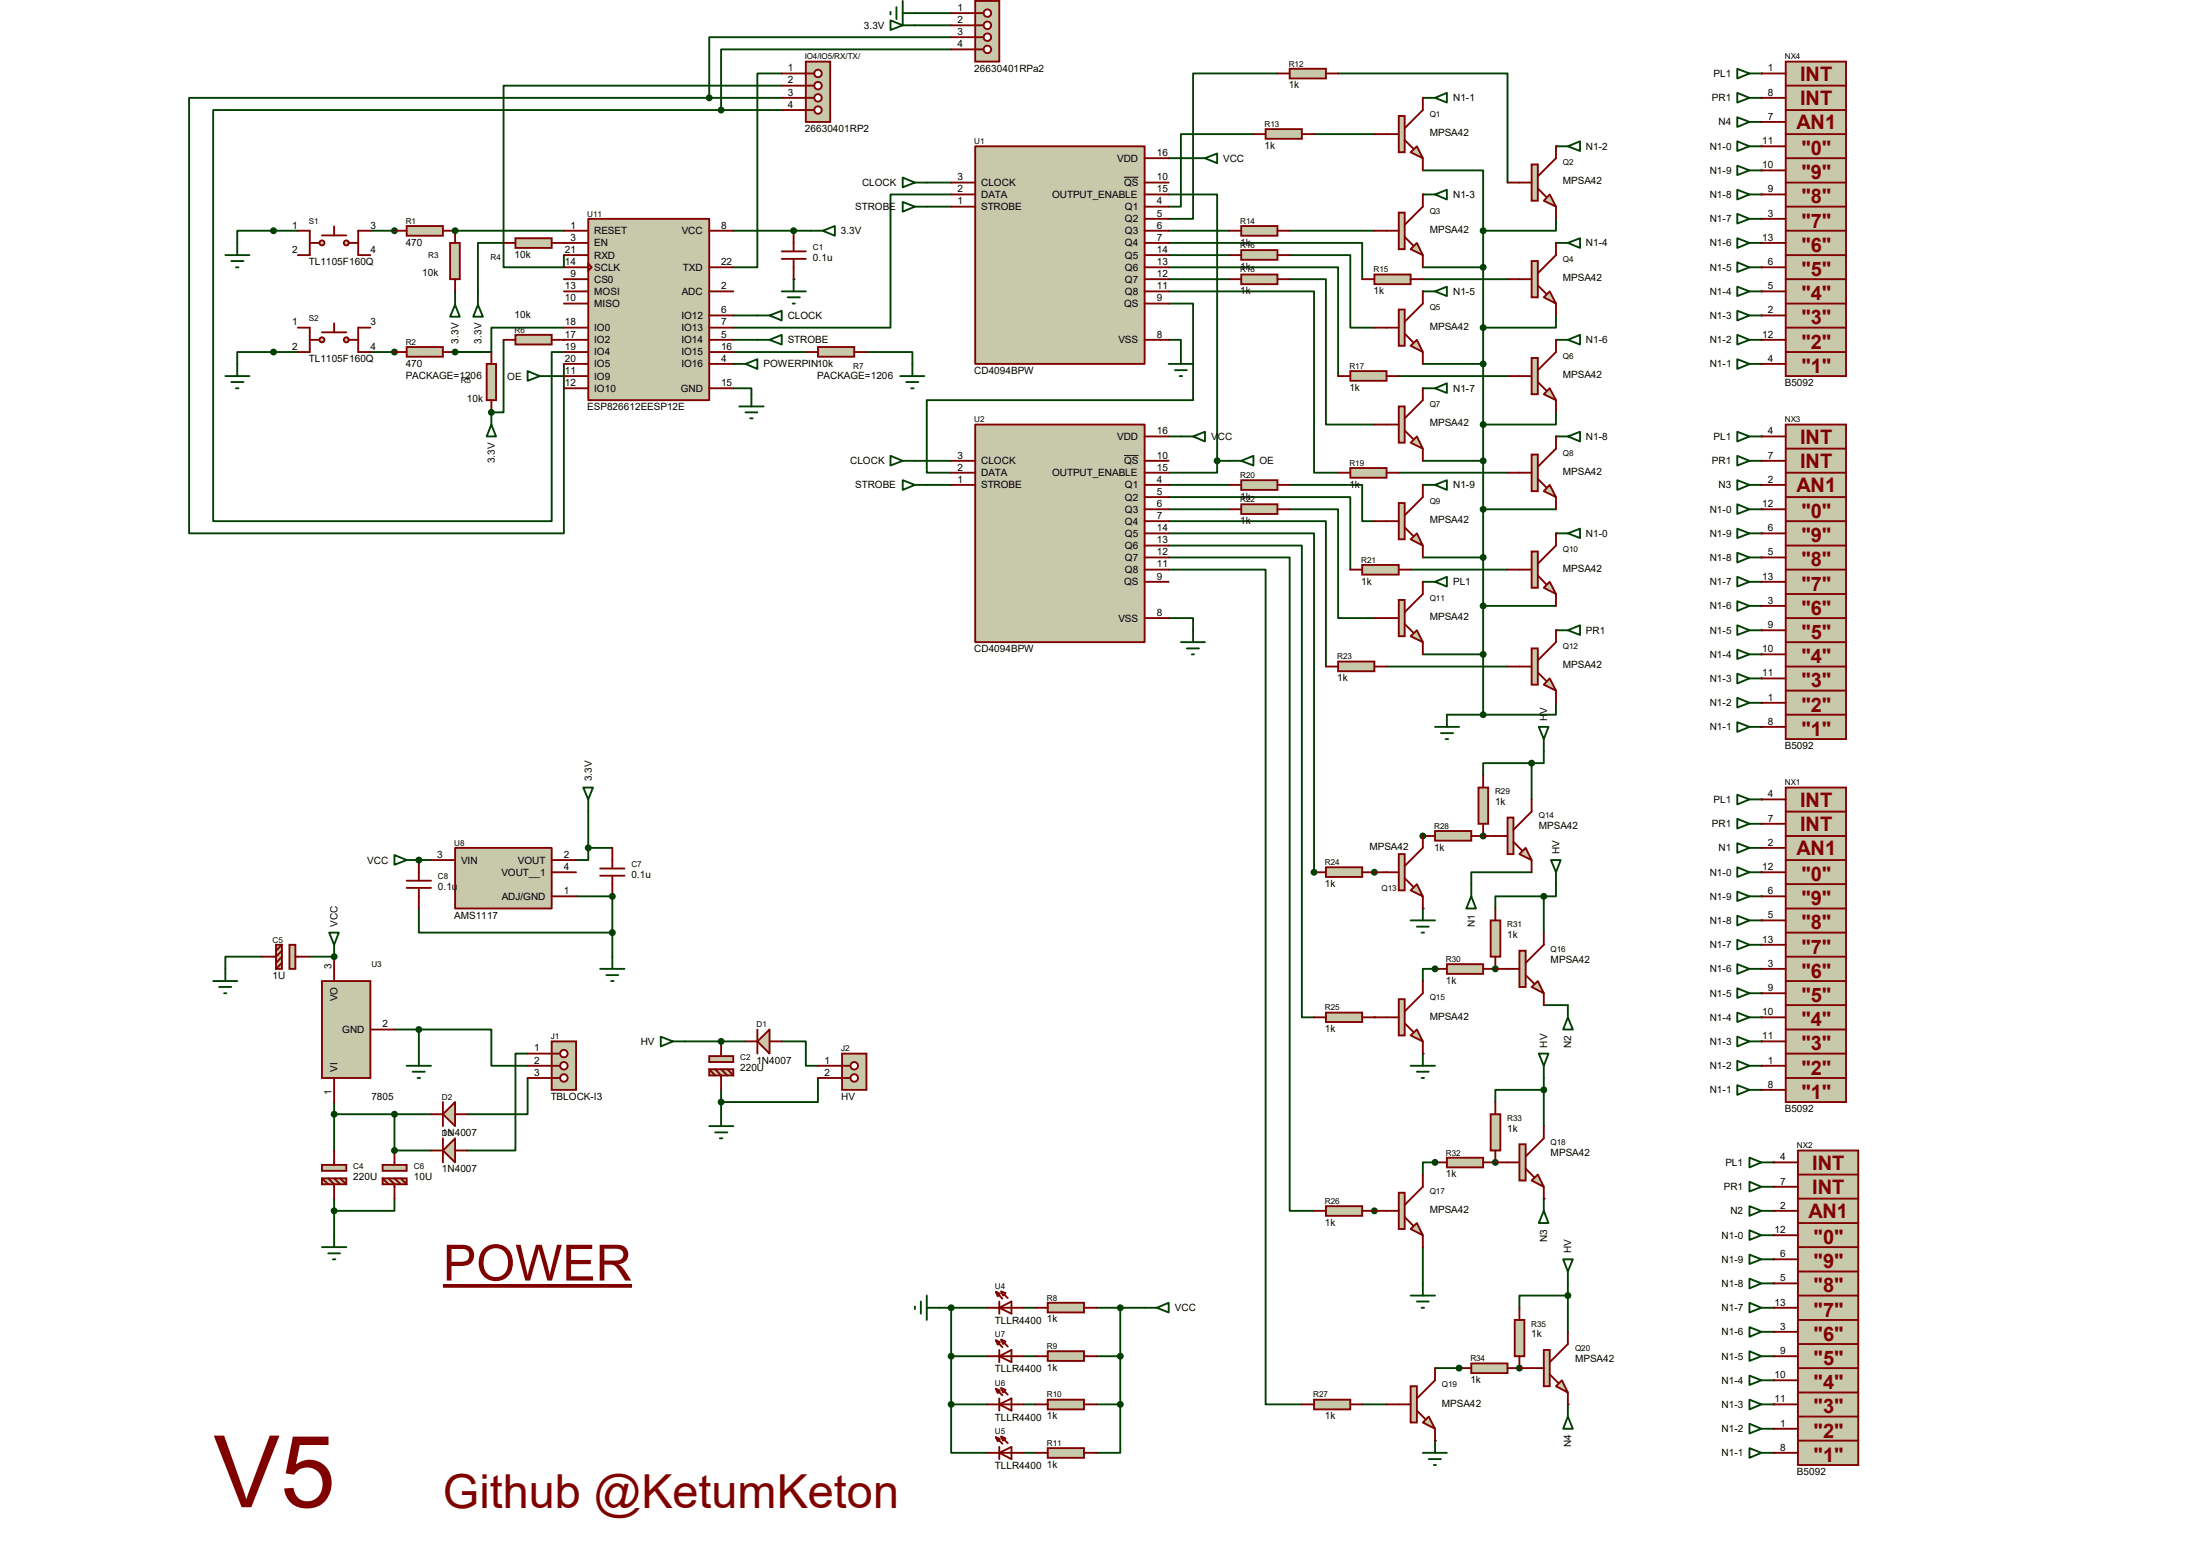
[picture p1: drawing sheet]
<svg xmlns="http://www.w3.org/2000/svg" width="297mm" height="210mm" viewBox="0 0 297 210" stroke-linecap="round" stroke-linejoin="round" font-family="sans-serif">
<defs><g id="words">
<text font-size="6.8" fill="#800000" x="60" y="173.4">POWER</text>
<text font-size="6.3" fill="#800000" x="60" y="204.1">Github @KetumKeton</text>
<g font-size="2.7" fill="#800000">
<text x="243.8" y="11">INT</text>
<text x="243.3" y="17.5">AN1</text>
<text x="243.8" y="14.3">INT</text>
<text x="244" y="21">&quot;0&quot;</text>
<text x="244" y="27.5">&quot;8&quot;</text>
<text x="244" y="24.3">&quot;9&quot;</text>
<text x="244" y="34.1">&quot;6&quot;</text>
<text x="244" y="30.8">&quot;7&quot;</text>
<text x="244" y="40.6">&quot;4&quot;</text>
<text x="244" y="37.3">&quot;5&quot;</text>
<text x="244" y="47.2">&quot;2&quot;</text>
<text x="244" y="43.9">&quot;3&quot;</text>
<text x="244" y="50.5">&quot;1&quot;</text>
<text x="243.8" y="60.1">INT</text>
<text x="243.8" y="63.4">INT</text>
<text x="243.3" y="66.7">AN1</text>
<text x="244" y="70.1">&quot;0&quot;</text>
<text x="244" y="76.7">&quot;8&quot;</text>
<text x="244" y="73.4">&quot;9&quot;</text>
<text x="244" y="83.2">&quot;6&quot;</text>
<text x="244" y="80">&quot;7&quot;</text>
<text x="244" y="89.8">&quot;4&quot;</text>
<text x="244" y="86.5">&quot;5&quot;</text>
<text x="244" y="93">&quot;3&quot;</text>
<text x="244" y="99.6">&quot;1&quot;</text>
<text x="244" y="96.4">&quot;2&quot;</text>
<text x="243.8" y="109.3">INT</text>
<text x="243.8" y="112.6">INT</text>
<text x="243.3" y="115.8">AN1</text>
<text x="244" y="119.3">&quot;0&quot;</text>
<text x="244" y="125.8">&quot;8&quot;</text>
<text x="244" y="122.6">&quot;9&quot;</text>
<text x="244" y="129.1">&quot;7&quot;</text>
<text x="244" y="135.6">&quot;5&quot;</text>
<text x="244" y="132.4">&quot;6&quot;</text>
<text x="244" y="142.2">&quot;3&quot;</text>
<text x="244" y="138.9">&quot;4&quot;</text>
<text x="244" y="148.8">&quot;1&quot;</text>
<text x="244" y="145.5">&quot;2&quot;</text>
<text x="245.4" y="158.4">INT</text>
<text x="245.4" y="161.7">INT</text>
<text x="244.9" y="165">AN1</text>
<text x="245.6" y="171.7">&quot;9&quot;</text>
<text x="245.6" y="168.4">&quot;0&quot;</text>
<text x="245.6" y="178.3">&quot;7&quot;</text>
<text x="245.6" y="175">&quot;8&quot;</text>
<text x="245.6" y="184.8">&quot;5&quot;</text>
<text x="245.6" y="181.5">&quot;6&quot;</text>
<text x="245.6" y="191.3">&quot;3&quot;</text>
<text x="245.6" y="188.1">&quot;4&quot;</text>
<text x="245.6" y="197.9">&quot;1&quot;</text>
<text x="245.6" y="194.6">&quot;2&quot;</text>
</g>
<g font-size="1.4">
<text x="117" y="3.9">3.3V</text>
<text x="129.7" y="1.5">1</text>
<text x="129.7" y="3.1">2</text>
<text x="129.7" y="4.7">3</text>
<text x="106.7" y="9.7">1</text>
<text x="106.7" y="11.3">2</text>
<text x="129.7" y="6.4">4</text>
<text x="132" y="9.7">26630401RPa2</text>
<text x="174.5" y="12">1k</text>
<text x="232.1" y="10.4">PL1</text>
<text x="239.4" y="9.7">1</text>
<text x="106.7" y="13">3</text>
<text x="106.7" y="14.6">4</text>
<text x="109" y="17.9">26630401RP2</text>
<text x="196.8" y="13.7">N1-1</text>
<text x="231.9" y="13.7">PR1</text>
<text x="232.7" y="17">N4</text>
<text x="239.4" y="13">8</text>
<text x="239.4" y="16.2">7</text>
<text x="151.3" y="21.9">VDD</text>
<text x="156.7" y="21.1">16</text>
<text x="165.7" y="21.9">VCC</text>
<text x="171.3" y="20.2">1k</text>
<text x="193.6" y="18.4">MPSA42</text>
<text x="214.8" y="20.3">N1-2</text>
<text x="231.6" y="23.5">N1-9</text>
<text x="231.6" y="20.3">N1-0</text>
<text x="238.7" y="22.8">10</text>
<text x="238.7" y="19.5">11</text>
<text x="115.8" y="28.4">STROBE</text>
<text x="116.8" y="25.2">CLOCK</text>
<text x="129.7" y="24.4">3</text>
<text x="129.7" y="26">2</text>
<text x="129.7" y="27.7">1</text>
<text x="132.9" y="25.2">CLOCK</text>
<text x="132.9" y="26.8">DATA</text>
<text x="132.9" y="28.4">STROBE</text>
<text x="142.5" y="26.8">OUTPUT_ENABLE</text>
<text x="152.2" y="25.2">QS</text>
<text x="152.4" y="28.4">Q1</text>
<text x="156.7" y="24.4">10</text>
<text x="156.7" y="26">15</text>
<text x="156.7" y="27.7">4</text>
<text x="156.7" y="29.3">5</text>
<text x="196.8" y="26.8">N1-3</text>
<text x="211.7" y="25">MPSA42</text>
<text x="231.6" y="26.8">N1-8</text>
<text x="239.4" y="26">9</text>
<text x="239.4" y="29.3">3</text>
<text x="39.6" y="30.9">1</text>
<text x="39.6" y="34.2">2</text>
<text x="41.8" y="35.9">TL1105F160Q</text>
<text x="50.2" y="30.9">3</text>
<text x="50.2" y="34.2">4</text>
<text x="54.9" y="33.3">470</text>
<text x="69.7" y="34.9">10k</text>
<text x="76.5" y="34.2">21</text>
<text x="76.5" y="35.9">14</text>
<text x="77.3" y="32.6">3</text>
<text x="77.3" y="30.9">1</text>
<text x="80.5" y="33.4">EN</text>
<text x="80.5" y="31.7">RESET</text>
<text x="80.5" y="35">RXD</text>
<text x="92.3" y="31.7">VCC</text>
<text x="97.7" y="35.9">22</text>
<text x="97.7" y="30.9">8</text>
<text x="110.1" y="35.3">0.1u</text>
<text x="113.9" y="31.7">3.3V</text>
<text x="152.4" y="30.1">Q2</text>
<text x="152.4" y="31.7">Q3</text>
<text x="152.4" y="33.4">Q4</text>
<text x="152.4" y="35">Q5</text>
<text x="156.7" y="30.9">6</text>
<text x="156.7" y="32.6">7</text>
<text x="156.7" y="34.2">14</text>
<text x="156.7" y="35.9">13</text>
<text x="168" y="33.3">1k</text>
<text x="193.6" y="31.5">MPSA42</text>
<text x="214.8" y="33.4">N1-4</text>
<text x="231.6" y="33.4">N1-6</text>
<text x="231.6" y="30.1">N1-7</text>
<text x="238.7" y="32.6">13</text>
<text x="239.4" y="35.9">6</text>
<text x="57.2" y="37.4">10k</text>
<text x="76.5" y="40.8">10</text>
<text x="76.5" y="39.2">13</text>
<text x="77.3" y="37.5">9</text>
<text x="80.5" y="38.3">CS0</text>
<text x="80.5" y="41.6">MISO</text>
<text x="80.5" y="39.9">MOSI</text>
<text x="80.5" y="36.7">SCLK</text>
<text x="92.3" y="39.9">ADC</text>
<text x="92.5" y="36.7">TXD</text>
<text x="97.7" y="39.2">2</text>
<text x="152.2" y="41.6">QS</text>
<text x="152.4" y="36.7">Q6</text>
<text x="152.4" y="38.3">Q7</text>
<text x="152.4" y="39.9">Q8</text>
<text x="156.7" y="37.5">12</text>
<text x="156.7" y="39.2">11</text>
<text x="156.7" y="40.8">9</text>
<text x="168" y="39.8">1k</text>
<text x="168" y="36.5">1k</text>
<text x="186" y="39.8">1k</text>
<text x="196.8" y="39.9">N1-5</text>
<text x="211.7" y="38.1">MPSA42</text>
<text x="231.6" y="39.9">N1-4</text>
<text x="231.6" y="36.7">N1-5</text>
<text x="239.4" y="39.2">5</text>
<text x="39.6" y="44.1">1</text>
<text x="39.6" y="47.4">2</text>
<text x="50.2" y="44.1">3</text>
<text x="50.2" y="47.4">4</text>
<text x="62.1" y="46.5" transform="rotate(-90 62.1 46.5)">3.3V</text>
<text x="65.2" y="46.5" transform="rotate(-90 65.2 46.5)">3.3V</text>
<text x="69.7" y="43.1">10k</text>
<text x="76.5" y="44.1">18</text>
<text x="76.5" y="45.7">17</text>
<text x="76.5" y="47.4">19</text>
<text x="80.5" y="44.8">IO0</text>
<text x="80.5" y="46.5">IO2</text>
<text x="92.3" y="43.2">IO12</text>
<text x="92.3" y="44.8">IO13</text>
<text x="92.3" y="46.5">IO14</text>
<text x="97.7" y="42.4">6</text>
<text x="97.7" y="44.1">7</text>
<text x="97.7" y="45.7">5</text>
<text x="97.7" y="47.4">16</text>
<text x="106.7" y="43.2">CLOCK</text>
<text x="106.7" y="46.5">STROBE</text>
<text x="151.5" y="46.5">VSS</text>
<text x="156.7" y="45.7">8</text>
<text x="193.6" y="44.7">MPSA42</text>
<text x="214.8" y="46.5">N1-6</text>
<text x="231.6" y="46.5">N1-2</text>
<text x="231.6" y="43.2">N1-3</text>
<text x="238.7" y="45.7">12</text>
<text x="239.4" y="42.4">2</text>
<text x="41.8" y="49">TL1105F160Q</text>
<text x="54.9" y="49.7">470</text>
<text x="54.9" y="51.3">PACKAGE=1206</text>
<text x="68.7" y="51.4">OE</text>
<text x="76.5" y="52.3">12</text>
<text x="76.5" y="49">20</text>
<text x="76.5" y="50.6">11</text>
<text x="80.5" y="53">IO10</text>
<text x="80.5" y="48.1">IO4</text>
<text x="80.5" y="49.7">IO5</text>
<text x="80.5" y="51.4">IO9</text>
<text x="92.2" y="53">GND</text>
<text x="92.3" y="48.1">IO15</text>
<text x="92.3" y="49.7">IO16</text>
<text x="97.7" y="52.3">15</text>
<text x="97.7" y="49">4</text>
<text x="103.4" y="49.7">POWERPIN10k</text>
<text x="110.7" y="51.3">PACKAGE=1206</text>
<text x="132" y="50.6">CD4094BPW</text>
<text x="182.8" y="52.9">1k</text>
<text x="196.8" y="53">N1-7</text>
<text x="211.7" y="51.2">MPSA42</text>
<text x="231.6" y="49.7">N1-1</text>
<text x="239.4" y="49">4</text>
<text x="241.7" y="52.3">B5092</text>
<text x="63.2" y="54.5">10k</text>
<text x="79.5" y="55.5">ESP826612EESP12E</text>
<text x="151.3" y="59.6">VDD</text>
<text x="156.7" y="58.8">16</text>
<text x="164" y="59.6">VCC</text>
<text x="193.6" y="57.7">MPSA42</text>
<text x="214.8" y="59.6">N1-8</text>
<text x="232.1" y="59.6">PL1</text>
<text x="239.4" y="58.8">4</text>
<text x="67" y="62.7" transform="rotate(-90 67 62.7)">3.3V</text>
<text x="115.1" y="62.9">CLOCK</text>
<text x="129.7" y="62.1">3</text>
<text x="129.7" y="63.7">2</text>
<text x="129.7" y="65.4">1</text>
<text x="132.9" y="62.9">CLOCK</text>
<text x="132.9" y="64.5">DATA</text>
<text x="142.5" y="64.5">OUTPUT_ENABLE</text>
<text x="152.2" y="62.9">QS</text>
<text x="156.7" y="62.1">10</text>
<text x="156.7" y="63.7">15</text>
<text x="156.7" y="65.4">4</text>
<text x="170.6" y="62.9">OE</text>
<text x="211.7" y="64.3">MPSA42</text>
<text x="231.9" y="62.9">PR1</text>
<text x="239.4" y="62.1">7</text>
<text x="239.4" y="65.4">2</text>
<text x="115.8" y="66.1">STROBE</text>
<text x="132.9" y="66.1">STROBE</text>
<text x="152.4" y="66.1">Q1</text>
<text x="152.4" y="67.8">Q2</text>
<text x="152.4" y="69.4">Q3</text>
<text x="152.4" y="71">Q4</text>
<text x="156.7" y="67">5</text>
<text x="156.7" y="68.7">6</text>
<text x="156.7" y="70.3">7</text>
<text x="156.7" y="71.9">14</text>
<text x="168" y="67.7">1k</text>
<text x="168" y="71">1k</text>
<text x="182.8" y="66">1k</text>
<text x="193.6" y="70.9">MPSA42</text>
<text x="196.8" y="66.1">N1-9</text>
<text x="231.6" y="69.4">N1-0</text>
<text x="232.7" y="66.1">N3</text>
<text x="238.7" y="68.7">12</text>
<text x="239.4" y="71.9">6</text>
<text x="152.4" y="72.7">Q5</text>
<text x="152.4" y="74.3">Q6</text>
<text x="152.4" y="75.9">Q7</text>
<text x="152.4" y="77.6">Q8</text>
<text x="156.7" y="73.6">13</text>
<text x="156.7" y="75.2">12</text>
<text x="156.7" y="76.8">11</text>
<text x="211.7" y="77.4">MPSA42</text>
<text x="214.8" y="72.7">N1-0</text>
<text x="231.6" y="75.9">N1-8</text>
<text x="231.6" y="72.7">N1-9</text>
<text x="239.4" y="75.2">5</text>
<text x="152.2" y="79.2">QS</text>
<text x="156.7" y="78.5">9</text>
<text x="156.7" y="83.4">8</text>
<text x="184.4" y="79.2">1k</text>
<text x="193.6" y="83.9">MPSA42</text>
<text x="196.8" y="79.2">PL1</text>
<text x="231.6" y="82.5">N1-6</text>
<text x="231.6" y="79.2">N1-7</text>
<text x="238.7" y="78.5">13</text>
<text x="239.4" y="81.7">3</text>
<text x="132" y="88.3">CD4094BPW</text>
<text x="151.5" y="84.2">VSS</text>
<text x="214.8" y="85.8">PR1</text>
<text x="231.6" y="89.1">N1-4</text>
<text x="231.6" y="85.8">N1-5</text>
<text x="238.7" y="88.3">10</text>
<text x="239.4" y="85">9</text>
<text x="181.1" y="92.2">1k</text>
<text x="211.7" y="90.5">MPSA42</text>
<text x="231.6" y="95.6">N1-2</text>
<text x="231.6" y="92.3">N1-3</text>
<text x="238.7" y="91.6">11</text>
<text x="239.4" y="94.9">1</text>
<text x="209.5" y="97.6" transform="rotate(-90 209.5 97.6)">HV</text>
<text x="231.6" y="98.9">N1-1</text>
<text x="239.4" y="98.1">8</text>
<text x="241.7" y="101.4">B5092</text>
<text x="80.1" y="105.8" transform="rotate(-90 80.1 105.8)">3.3V</text>
<text x="239.4" y="107.9">4</text>
<text x="202.5" y="109.1">1k</text>
<text x="208.4" y="112.3">MPSA42</text>
<text x="231.9" y="112">PR1</text>
<text x="232.1" y="108.7">PL1</text>
<text x="239.4" y="111.3">7</text>
<text x="49.7" y="116.9">VCC</text>
<text x="59.2" y="116.2">3</text>
<text x="62.4" y="116.9">VIN</text>
<text x="67.9" y="118.6">VOUT__1</text>
<text x="70.1" y="116.9">VOUT</text>
<text x="76.4" y="116.2">2</text>
<text x="76.4" y="117.8">4</text>
<text x="85.5" y="118.9">0.1u</text>
<text x="185.5" y="115.1">MPSA42</text>
<text x="194.2" y="115.2">1k</text>
<text x="211.2" y="115.7" transform="rotate(-90 211.2 115.7)">HV</text>
<text x="231.6" y="118.6">N1-0</text>
<text x="232.7" y="115.3">N1</text>
<text x="238.7" y="117.8">12</text>
<text x="239.4" y="114.5">2</text>
<text x="45.7" y="125.5" transform="rotate(-90 45.7 125.5)">VCC</text>
<text x="59.3" y="120.5">0.1u</text>
<text x="61.5" y="124.4">AMS1117</text>
<text x="67.9" y="121.8">ADJ/GND</text>
<text x="76.4" y="121.1">1</text>
<text x="179.5" y="120.1">1k</text>
<text x="199.7" y="125.6" transform="rotate(-90 199.7 125.6)">N1</text>
<text x="231.6" y="125.1">N1-8</text>
<text x="231.6" y="121.8">N1-9</text>
<text x="239.4" y="121.1">6</text>
<text x="239.4" y="124.3">5</text>
<text x="44.9" y="131.2" transform="rotate(-90 44.9 131.2)">3</text>
<text x="204.1" y="127">1k</text>
<text x="210" y="130.3">MPSA42</text>
<text x="231.6" y="131.7">N1-6</text>
<text x="231.6" y="128.4">N1-7</text>
<text x="238.7" y="127.6">13</text>
<text x="239.4" y="130.9">3</text>
<text x="36.9" y="132.5">1U</text>
<text x="45.7" y="135.6" transform="rotate(-90 45.7 135.6)">VO</text>
<text x="195.8" y="133.2">1k</text>
<text x="231.6" y="135">N1-5</text>
<text x="238.7" y="137.5">10</text>
<text x="239.4" y="134.2">9</text>
<text x="46.4" y="139.9">GND</text>
<text x="51.8" y="139.1">2</text>
<text x="72.3" y="142.4">1</text>
<text x="86.8" y="141.5">HV</text>
<text x="179.5" y="139.8">1k</text>
<text x="193.6" y="138">MPSA42</text>
<text x="209.5" y="141.9" transform="rotate(-90 209.5 141.9)">HV</text>
<text x="212.8" y="141.9" transform="rotate(-90 212.8 141.9)">N2</text>
<text x="231.6" y="141.5">N1-3</text>
<text x="231.6" y="138.2">N1-4</text>
<text x="238.7" y="140.7">11</text>
<text x="44.9" y="148.3" transform="rotate(-90 44.9 148.3)">1</text>
<text x="45.7" y="145.1" transform="rotate(-90 45.7 145.1)">VI</text>
<text x="50.3" y="148.9">7805</text>
<text x="72.3" y="144">2</text>
<text x="72.3" y="145.7">3</text>
<text x="74.6" y="148.9">TBLOCK-I3</text>
<text x="100.2" y="145.1">220U</text>
<text x="102.4" y="144">1N4007</text>
<text x="111.7" y="144">1</text>
<text x="111.7" y="145.7">2</text>
<text x="113.9" y="148.9">HV</text>
<text x="231.6" y="148">N1-1</text>
<text x="231.6" y="144.8">N1-2</text>
<text x="239.4" y="144">1</text>
<text x="239.4" y="147.3">8</text>
<text x="59.9" y="153.8">1N4007</text>
<text x="204.1" y="153.2">1k</text>
<text x="241.7" y="150.6">B5092</text>
<text x="47.8" y="159.8">220U</text>
<text x="56" y="159.8">10U</text>
<text x="59.9" y="158.7">1N4007</text>
<text x="195.8" y="159.4">1k</text>
<text x="210" y="156.5">MPSA42</text>
<text x="233.5" y="161.2">PR1</text>
<text x="233.7" y="157.9">PL1</text>
<text x="241.1" y="157.1">4</text>
<text x="241.1" y="160.4">7</text>
<text x="179.5" y="166">1k</text>
<text x="193.6" y="164.3">MPSA42</text>
<text x="233.2" y="167.7">N1-0</text>
<text x="234.4" y="164.4">N2</text>
<text x="240.3" y="167">12</text>
<text x="241.1" y="163.7">2</text>
<text x="209.5" y="168.1" transform="rotate(-90 209.5 168.1)">N3</text>
<text x="212.8" y="169.7" transform="rotate(-90 212.8 169.7)">HV</text>
<text x="233.2" y="171">N1-9</text>
<text x="241.1" y="170.2">6</text>
<text x="241.1" y="173.5">5</text>
<text x="134.7" y="179.2">TLLR4400</text>
<text x="141.8" y="179.1">1k</text>
<text x="159.1" y="177.5">VCC</text>
<text x="233.2" y="177.5">N1-7</text>
<text x="233.2" y="174.2">N1-8</text>
<text x="240.3" y="176.8">13</text>
<text x="134.7" y="185.8">TLLR4400</text>
<text x="141.8" y="185.6">1k</text>
<text x="207.4" y="181.1">1k</text>
<text x="213.3" y="184.4">MPSA42</text>
<text x="233.2" y="184.1">N1-5</text>
<text x="233.2" y="180.8">N1-6</text>
<text x="241.1" y="180">3</text>
<text x="241.1" y="183.3">9</text>
<text x="195.3" y="190.5">MPSA42</text>
<text x="199.1" y="187.3">1k</text>
<text x="233.2" y="190.6">N1-3</text>
<text x="233.2" y="187.4">N1-4</text>
<text x="240.3" y="186.6">10</text>
<text x="240.3" y="189.9">11</text>
<text x="134.7" y="192.4">TLLR4400</text>
<text x="141.8" y="192.2">1k</text>
<text x="179.5" y="192.2">1k</text>
<text x="212.8" y="196" transform="rotate(-90 212.8 196)">N4</text>
<text x="233.2" y="197.2">N1-1</text>
<text x="233.2" y="193.9">N1-2</text>
<text x="241.1" y="193.2">1</text>
<text x="241.1" y="196.4">8</text>
<text x="134.7" y="198.9">TLLR4400</text>
<text x="141.8" y="198.8">1k</text>
<text x="243.4" y="199.7">B5092</text>
</g>
<g font-size="1.1">
<text x="109" y="8">IO4/IO5/RX/TX/</text>
<text x="174.5" y="9">R12</text>
<text x="241.7" y="8">NX4</text>
<text x="171.3" y="17.2">R13</text>
<text x="193.6" y="15.8">Q1</text>
<text x="132" y="19.5">U1</text>
<text x="211.7" y="22.4">Q2</text>
<text x="79.5" y="29.3">U11</text>
<text x="193.6" y="28.9">Q3</text>
<text x="41.8" y="30.4">S1</text>
<text x="54.9" y="30.3">R1</text>
<text x="58" y="35">R3</text>
<text x="66.4" y="35.2">R4</text>
<text x="110.1" y="33.8">C1</text>
<text x="168" y="33.6">R16</text>
<text x="168" y="30.3">R14</text>
<text x="211.7" y="35.5">Q4</text>
<text x="168" y="36.9">R18</text>
<text x="186" y="36.9">R15</text>
<text x="41.8" y="43.4">S2</text>
<text x="54.9" y="46.7">R2</text>
<text x="69.7" y="45">R6</text>
<text x="193.6" y="42">Q5</text>
<text x="62.4" y="51.9">R5</text>
<text x="115.6" y="50">R7</text>
<text x="182.8" y="50">R17</text>
<text x="211.7" y="48.6">Q6</text>
<text x="132" y="57.2">U2</text>
<text x="193.6" y="55.1">Q7</text>
<text x="241.7" y="57.2">NX3</text>
<text x="168" y="64.7">R20</text>
<text x="182.8" y="63.1">R19</text>
<text x="211.7" y="61.7">Q8</text>
<text x="168" y="68">R22</text>
<text x="193.6" y="68.2">Q9</text>
<text x="184.4" y="76.2">R21</text>
<text x="211.7" y="74.8">Q10</text>
<text x="193.6" y="81.3">Q11</text>
<text x="181.1" y="89.3">R23</text>
<text x="211.7" y="87.9">Q12</text>
<text x="202.5" y="107.6">R29</text>
<text x="241.7" y="106.3">NX1</text>
<text x="194.2" y="112.2">R28</text>
<text x="208.4" y="110.8">Q14</text>
<text x="59.3" y="119">C8</text>
<text x="61.5" y="114.5">U8</text>
<text x="85.5" y="117.4">C7</text>
<text x="179.5" y="117.1">R24</text>
<text x="187.1" y="120.6">Q13</text>
<text x="204.1" y="125.6">R31</text>
<text x="36.9" y="127.6">C5</text>
<text x="50.3" y="130.9">U3</text>
<text x="195.8" y="130.3">R30</text>
<text x="210" y="128.9">Q16</text>
<text x="179.5" y="136.8">R25</text>
<text x="193.6" y="135.4">Q15</text>
<text x="74.6" y="140.7">J1</text>
<text x="100.2" y="143.6">C2</text>
<text x="102.4" y="139.1">D1</text>
<text x="113.9" y="142.4">J2</text>
<text x="59.9" y="148.9">D2</text>
<text x="59.9" y="153.8">D3</text>
<text x="204.1" y="151.8">R33</text>
<text x="210" y="155.1">Q18</text>
<text x="243.4" y="155.5">NX2</text>
<text x="47.8" y="158.3">C4</text>
<text x="56" y="158.3">C6</text>
<text x="193.6" y="161.6">Q17</text>
<text x="195.8" y="156.5">R32</text>
<text x="179.5" y="163">R26</text>
<text x="134.7" y="174.5">U4</text>
<text x="141.8" y="176.1">R8</text>
<text x="207.4" y="179.6">R35</text>
<text x="134.7" y="181.1">U7</text>
<text x="141.8" y="182.7">R9</text>
<text x="199.1" y="184.3">R34</text>
<text x="213.3" y="182.9">Q20</text>
<text x="134.7" y="187.7">U6</text>
<text x="141.8" y="189.2">R10</text>
<text x="177.8" y="189.2">R27</text>
<text x="195.3" y="187.8">Q19</text>
<text x="134.7" y="194.2">U5</text>
<text x="141.8" y="195.8">R11</text>
</g>
</g></defs>
<g fill="none" stroke="#004000" stroke-width=".25">
<path d="M96.1 13.3h-70.5v58.9h50.8v-22.9M96.1 13.3h9.8M97.7 14.9h-68.8v55.7h45.8v-22.9h1.7M97.7 14.9h8.2M105.9 9.9h-3.3v26.3h-3.3M105.9 11.6h-37.7v24.6h8.2v-1.7M123.9 3.4h4.9M123.9 1.8h4.9M128.8 6.7h-31.1v8.2M128.8 5h-32.7v8.3M169.8 18.2h-9.9v9.8h-1.6M173 9.9h-11.4v19.7h-3.3"/>
<path d="M178 18.2h8.1M181.2 9.9h23v14.8M192.7 13.3h.1M210.7 19.8h.1M238.5 19.8h.1M238.5 9.9h.1M238.5 13.3h.1M238.5 16.5h.1M40.3 31.2h-8.2v1.7M50.2 31.2h3.2M53.4 31.2h.1M61.6 31.2h.1"/>
<path d="M61.6 31.2h14.8M61.6 39.5v.1M68.2 32.9h-3.5v6.7M76.4 32.9h.1M99.3 31.2h10.5M107.5 37.8h.1M107.5 31.2h.1M125.5 24.7h3.3M125.5 28h3.3M128.8 26.3h-8.2v18.1h-21.3M158.3 39.5h19.7v24.5h3.2M158.3 36.2h22.9v14.7"/>
<path d="M158.3 32.9h26.2v4.9M158.3 26.3h6.5v36.1M158.3 31.2h8.2M158.3 21.4h3.3M158.3 37.8h8.2M158.3 34.5h8.2M174.7 34.5h8.2v9.9h3.2M174.7 37.8h4.9v19.7h6.5M174.7 31.2h11.4M192.7 23.1h8.2v8.1M192.7 26.3h.1M192.7 39.5h.1"/>
<path d="M192.7 37.8h11.5M192.7 36.2h8.2M200.9 31.2v65.6M210.7 29.6v1.6h-9.8M210.7 32.9h.1M238.5 23.1h.1M238.5 26.3h.1M238.5 29.6h.1M238.5 32.9h.1M238.5 36.2h.1M238.5 39.5h.1M40.3 47.7h-8.2v1.6"/>
<path d="M50.2 47.7h3.2M53.4 47.7h.1M61.6 47.7h.1M61.6 47.7h4.9M66.5 55.8h.1M68.2 46v9.8h-1.7M74.7 50.9h1.7M76.4 44.4h-9.9v3.3h-4.9M76.4 46h.1M99.3 52.6h2.5v.8M99.3 49.3h.1M99.3 47.7h9.8"/>
<path d="M99.3 42.7h3.3M99.3 46h3.3M117.3 47.7h6.3v1.6M158.3 41.1h3.3v13.1h-36.1v9.8h3.3M158.3 46h1.6v1.7M158.3 59.1h1.6M189.4 50.9h14.8M192.7 52.6h.1M192.7 49.3h8.2M210.7 42.7v1.7h-9.8M210.7 46h.1M210.7 55.8v1.7h-9.8"/>
<path d="M210.7 59.1h.1M238.5 59.1h.1M238.5 42.7h.1M238.5 46h.1M238.5 49.3h.1M123.9 62.4h4.9M125.5 65.7h3.3M158.3 77.1h13.1v113.1h4.9M158.3 75.5h16.4v88.5h3.3M158.3 73.9h18v63.9h1.7M158.3 72.2h19.7v45.9M158.3 70.6h21.3v19.7"/>
<path d="M158.3 67.3h24.6v9.8M158.3 65.7h8.2M158.3 69h8.2M164.8 62.4v1.6h-6.5M164.8 62.4h1.7M174.7 65.7h9.8v4.9h1.6M174.7 69h6.5v14.7h4.9M189.4 64h14.8M191.1 77.1h13.1M192.7 65.7h.1M192.7 78.8h.1M192.7 62.4h8.2"/>
<path d="M192.7 75.5h8.2M200.9 69h9.8M210.7 72.2h.1M238.5 72.2h.1M238.5 75.5h.1M238.5 78.8h.1M238.5 69h.1M238.5 62.4h.1M238.5 65.7h.1M158.3 83.7h3.3v1.6M187.8 90.3h16.4M192.7 88.6h8.2"/>
<path d="M196 96.8h4.9M200.9 82h9.8M210.7 85.3h.1M210.7 95.2v1.6h-9.8M238.5 82h.1M238.5 85.3h.1M238.5 88.6h.1M238.5 91.9h.1M238.5 95.2h.1M238.5 98.4h.1M56.7 116.5h.1M56.7 116.5h1.7"/>
<path d="M79.7 114.8v1.7h-1.7M79.7 109.9v4.9M79.7 114.8h3.2M178 118.1h.1M186.1 118.1h.1M192.7 113.2h.1M200.9 113.2h.1M207.4 118.1h-8.1v1.6M207.4 103.3h-6.5v1.7M207.4 103.3v4.9M209.1 101.7v1.6h-1.7M210.7 119.7v1.7h-1.6"/>
<path d="M238.5 118.1h.1M238.5 108.2h.1M238.5 111.5h.1M238.5 114.8h.1M35.4 129.5h-4.9v1.7M42 129.5h3.3M45.3 129.5h.1M53.4 139.4h3.3M56.7 123v3.3h26.2M56.7 139.4h9.8v4.9h5M56.7 139.4v3.3M78 121.4h4.9"/>
<path d="M82.9 121.4h.1M82.9 121.4v8.1M186.1 137.8h.1M192.7 123h.1M194.4 131.2h.1M194.4 131.2h-1.7v1.6M202.5 131.2h.1M209.1 121.4h-6.6v1.6M209.1 136.1h3.2M209.1 121.4v4.9M238.5 121.4h.1M238.5 124.6h.1"/>
<path d="M238.5 127.9h.1M238.5 131.2h.1M238.5 134.5h.1M238.5 137.8h.1M45.3 149.2v6.6M45.3 150.9h13.1M53.4 155.8h.1M53.4 150.9v4.9M53.4 155.8h5M71.5 146v4.9h-8.2M71.5 142.7h-1.7v13.1h-6.5M92.8 141h8.2"/>
<path d="M97.7 141h.1M97.7 147.6v3.3M105.9 141h3.2v3.3h1.7M110.8 146v3.2h-13.1M192.7 142.7h.1M194.4 157.4h.1M194.4 157.4h-1.7v1.6M202.5 157.4h.1M209.1 147.6h-6.6v1.6M209.1 146v6.5M238.5 141h.1M238.5 144.3h.1"/>
<path d="M238.5 147.6h.1M240.2 157.4h.1M45.3 162.3v5M53.4 162.3v1.7h-8.1M127.2 177.1h6.5M128.8 177.1v13.1M138.6 177.1h1.7M148.5 177.1h6.5M151.7 177.1v13.1M186.1 164h.1M192.7 168.9v4.9M209.1 162.3h.1"/>
<path d="M212.3 175.4h-6.5v1.7M212.3 173.8v6.5M240.2 170.5h.1M240.2 173.8h.1M240.2 177.1h.1M240.2 167.3h.1M240.2 160.7h.1M240.2 164h.1M128.8 190.2v6.5h4.9M128.8 183.6h4.9M128.8 190.2h4.9M138.6 183.6h1.7"/>
<path d="M138.6 190.2h1.7M138.6 196.7h1.7M148.5 183.6h3.2M148.5 190.2h3.2M151.7 190.2v6.5h-3.2M184.5 190.2h3.3M194.4 195.1h.1M194.4 185.3h3.2M197.6 185.3h.1M205.8 185.3h.1M212.3 190.2h.1M240.2 180.3h.1"/>
<path d="M240.2 183.6h.1M240.2 186.9h.1M240.2 190.2h.1M240.2 193.5h.1M240.2 196.7h.1"/>
</g>
<path d="M29 194.4h1.4l3 8.6 3.1-8.6h1.3l-3.8 9.7h-1.3zM39.7 194.5h4.8v1.2h-3.9l-.5 2.6a3 3 0 0 1 3.5-.2 3 3 0 0 1 1.3 3.2 3.3 3.3 0 0 1-2.5 2.9 3.3 3.3 0 0 1-3.5-1.3l-.3-.9-.1-.5h1.3a1.96 1.96 0 0 0 2 1.8 1.96 1.96 0 0 0 1.9-2 2.11 2.11 0 0 0-1.3-2.4 2.11 2.11 0 0 0-2.6 .8l-1.1-.2z" fill="#800000"/>
<path d="M121.9 50.9h3.3M122.7 51.7h1.7M123.4 52.6h.3M123.6 49.3v1.6" fill="none" stroke="#004000" stroke-width=".25"/>
<circle cx="46.9" cy="32.9" r=".34" fill="#c8c8aa" stroke="#800000" stroke-width=".25"/>
<path d="M42 32.9h1.3M47.2 32.9h1.3" fill="none" stroke="#800000" stroke-width=".25"/>
<circle cx="43.6" cy="32.9" r=".34" fill="#c8c8aa" stroke="#800000" stroke-width=".25"/>
<path d="M40.3 31.2h1.7v3.3h-1.7M43.6 31.9h3.3M45.3 30.6v1.3M50.2 31.2h-1.7v3.3h1.7" fill="none" stroke="#800000" stroke-width=".25"/>
<circle cx="46.9" cy="46" r=".34" fill="#c8c8aa" stroke="#800000" stroke-width=".25"/>
<path d="M42 46h1.3M47.2 46h1.3" fill="none" stroke="#800000" stroke-width=".25"/>
<circle cx="43.6" cy="46" r=".34" fill="#c8c8aa" stroke="#800000" stroke-width=".25"/>
<path d="M40.3 44.4h1.7v3.3h-1.7M43.6 45h3.3M45.3 43.8v1.2M50.2 44.4h-1.7v3.3h1.7" fill="none" stroke="#800000" stroke-width=".25"/>
<g fill="#004000" stroke="#004000" stroke-width=".25">
<circle cx="53.4" cy="31.2" r=".34"/>
<circle cx="53.4" cy="47.7" r=".34"/>
</g>
<path d="M55.1 30.6h4.9v1.3h-4.9z" fill="#c8c8aa" stroke="#800000" stroke-width=".25"/>
<path d="M53.4 31.2h1.7M60 31.2h1.6" fill="none" stroke="#800000" stroke-width=".25"/>
<path d="M55.1 47h4.9v1.3h-4.9z" fill="#c8c8aa" stroke="#800000" stroke-width=".25"/>
<path d="M53.4 47.7h1.7M60 47.7h1.6" fill="none" stroke="#800000" stroke-width=".25"/>
<path d="M30.5 34.5h3.3M31.3 35.3h1.7M32 36.2h.3M32.1 32.9v1.6M30.5 50.9h3.3M31.3 51.7h1.7M32 52.6h.3M32.1 49.3v1.6" fill="none" stroke="#004000" stroke-width=".25"/>
<g fill="#004000" stroke="#004000" stroke-width=".25">
<circle cx="37" cy="47.7" r=".34"/>
<circle cx="37" cy="31.2" r=".34"/>
</g>
<path d="M69.8 32.3h4.9v1.3h-4.9z" fill="#c8c8aa" stroke="#800000" stroke-width=".25"/>
<path d="M68.2 32.9h1.6M74.7 32.9h1.7" fill="none" stroke="#800000" stroke-width=".25"/>
<path d="M64.7 39.6v1.7M64.7 41.3l.7 1.6h-1.3z" fill="none" stroke="#004000" stroke-width=".25"/>
<path d="M61 32.9h1.3v4.9h-1.3z" fill="#c8c8aa" stroke="#800000" stroke-width=".25"/>
<path d="M61.6 31.2v1.7M61.6 37.8v1.7" fill="none" stroke="#800000" stroke-width=".25"/>
<circle cx="61.6" cy="31.2" r=".34" fill="#004000" stroke="#004000" stroke-width=".25"/>
<path d="M61.6 39.6v1.7M109.8 31.2h1.6M111.4 31.2l1.7-.6v1.3zM61.6 41.3l.7 1.6h-1.3z" fill="none" stroke="#004000" stroke-width=".25"/>
<path d="M110.8 47h4.9v1.3h-4.9z" fill="#c8c8aa" stroke="#800000" stroke-width=".25"/>
<path d="M109.1 47.7h1.7M115.7 47.7h1.6" fill="none" stroke="#800000" stroke-width=".25"/>
<path d="M66.5 57.5l.7 1.6h-1.3zM66.5 55.8v1.7M100.1 55h3.3M101 55.8h1.6M101.6 56.6h.3M101.8 53.4v1.6" fill="none" stroke="#004000" stroke-width=".25"/>
<path d="M65.9 49.3h1.3v4.9h-1.3z" fill="#c8c8aa" stroke="#800000" stroke-width=".25"/>
<path d="M66.5 47.7v1.6M66.5 54.2v1.6" fill="none" stroke="#800000" stroke-width=".25"/>
<path d="M69.8 45.3h4.9v1.4h-4.9z" fill="#c8c8aa" stroke="#800000" stroke-width=".25"/>
<path d="M68.2 46h1.6M74.7 46h1.7" fill="none" stroke="#800000" stroke-width=".25"/>
<g fill="#004000" stroke="#004000" stroke-width=".25">
<circle cx="66.5" cy="55.8" r=".34"/>
<circle cx="61.6" cy="47.7" r=".34"/>
</g>
<path d="M161.6 21.4h1.6M163.2 21.4l1.6-.6v1.3zM159.9 59.1h1.7M161.6 59.1l1.6-.6v1.3z" fill="none" stroke="#004000" stroke-width=".25"/>
<path d="M132.1 57.5h22.9v29.5h-22.9z" fill="#c8c8aa" stroke="#800000" stroke-width=".25"/>
<g fill="none" stroke="#800000" stroke-width=".25">
<path d="M155 59.1h3.3M128.8 62.4h3.3M128.8 64h3.3M128.8 65.7h3.3M155 62.4h3.3M155 64h3.3M155 65.7h3.3M155 67.3h3.3M155 69h3.3M155 70.6h3.3M155 72.2h3.3M155 73.9h3.3"/>
<path d="M155 75.5h3.3M155 77.1h3.3M155 78.8h3.3M155 83.7h3.3"/>
</g>
<path d="M152.2 61.7h2" fill="none" stroke="#000" stroke-width=".14"/>
<g fill="none" stroke="#004000" stroke-width=".25">
<path d="M122.3 24l1.6 .7-1.6 .7zM122.3 27.3l1.6 .7-1.6 .7zM123.9 24.7h1.6M123.9 28h1.6M99.3 49.3h1.7M101 49.3l1.6-.7v1.4zM102.6 42.7h1.6M102.6 46h1.6M104.2 42.7l1.7-.6v1.3zM104.2 46l1.7-.7v1.4zM120.6 61.7l1.7 .7-1.7 .6zM122.3 65l1.6 .7-1.6 .6z"/>
<path d="M122.3 62.4h1.6M123.9 65.7h1.6"/>
</g>
<path d="M132.1 19.8h22.9v29.5h-22.9z" fill="#c8c8aa" stroke="#800000" stroke-width=".25"/>
<g fill="none" stroke="#800000" stroke-width=".25">
<path d="M128.8 24.7h3.3M128.8 26.3h3.3M128.8 28h3.3M155 24.7h3.3M155 26.3h3.3M155 28h3.3M155 29.6h3.3M155 31.2h3.3M155 32.9h3.3M155 34.5h3.3M155 36.2h3.3M155 37.8h3.3"/>
<path d="M155 39.5h3.3M155 21.4h3.3M155 41.1h3.3M155 46h3.3"/>
</g>
<path d="M152.2 24h2" fill="none" stroke="#000" stroke-width=".14"/>
<path d="M158.3 49.3h3.3M159.1 50.1h1.6M159.8 50.9h.3M159.9 47.7v1.6M159.9 87h3.3M160.7 87.8h1.7M161.4 88.6h.3M161.6 85.3v1.7" fill="none" stroke="#004000" stroke-width=".25"/>
<g fill="#004000" stroke="#004000" stroke-width=".25">
<circle cx="200.9" cy="88.6" r=".34"/>
<circle cx="200.9" cy="75.5" r=".34"/>
<circle cx="200.9" cy="62.4" r=".34"/>
<circle cx="200.9" cy="49.3" r=".34"/>
<circle cx="200.9" cy="36.2" r=".34"/>
<circle cx="200.9" cy="69" r=".34"/>
<circle cx="200.9" cy="57.5" r=".34"/>
<circle cx="200.9" cy="44.4" r=".34"/>
<circle cx="200.9" cy="31.2" r=".34"/>
</g>
<path d="M178 189.5h4.9v1.3h-4.9z" fill="#c8c8aa" stroke="#800000" stroke-width=".25"/>
<path d="M176.3 190.2h1.7M182.9 190.2h1.6" fill="none" stroke="#800000" stroke-width=".25"/>
<path d="M179.6 163.3h4.9v1.3h-4.9z" fill="#c8c8aa" stroke="#800000" stroke-width=".25"/>
<path d="M178 164h1.6M184.5 164h1.6" fill="none" stroke="#800000" stroke-width=".25"/>
<circle cx="186.1" cy="164" r=".34" fill="#004000" stroke="#004000" stroke-width=".25"/>
<path d="M179.6 137.1h4.9v1.3h-4.9z" fill="#c8c8aa" stroke="#800000" stroke-width=".25"/>
<path d="M178 137.8h1.6M184.5 137.8h1.6" fill="none" stroke="#800000" stroke-width=".25"/>
<path d="M179.6 117.4h4.9v1.3h-4.9z" fill="#c8c8aa" stroke="#800000" stroke-width=".25"/>
<path d="M178 118.1h1.6M184.5 118.1h1.6" fill="none" stroke="#800000" stroke-width=".25"/>
<g fill="#004000" stroke="#004000" stroke-width=".25">
<circle cx="186.1" cy="118.1" r=".34"/>
<circle cx="178" cy="118.1" r=".34"/>
</g>
<path d="M181.2 89.6h4.9v1.3h-4.9z" fill="#c8c8aa" stroke="#800000" stroke-width=".25"/>
<path d="M179.6 90.3h1.6M186.1 90.3h1.7" fill="none" stroke="#800000" stroke-width=".25"/>
<path d="M184.5 76.5h4.9v1.3h-4.9z" fill="#c8c8aa" stroke="#800000" stroke-width=".25"/>
<path d="M182.9 77.1h1.6M189.4 77.1h1.7" fill="none" stroke="#800000" stroke-width=".25"/>
<path d="M182.9 63.4h4.9v1.3h-4.9z" fill="#c8c8aa" stroke="#800000" stroke-width=".25"/>
<path d="M181.2 64h1.7M187.8 64h1.6" fill="none" stroke="#800000" stroke-width=".25"/>
<path d="M182.9 50.2h4.9v1.4h-4.9z" fill="#c8c8aa" stroke="#800000" stroke-width=".25"/>
<path d="M181.2 50.9h1.7M187.8 50.9h1.6" fill="none" stroke="#800000" stroke-width=".25"/>
<path d="M186.1 37.2h5v1.3h-5z" fill="#c8c8aa" stroke="#800000" stroke-width=".25"/>
<path d="M184.5 37.8h1.6M191.1 37.8h1.6" fill="none" stroke="#800000" stroke-width=".25"/>
<path d="M168.1 65h4.9v1.3h-4.9z" fill="#c8c8aa" stroke="#800000" stroke-width=".25"/>
<path d="M166.5 65.7h1.6M173 65.7h1.7" fill="none" stroke="#800000" stroke-width=".25"/>
<path d="M168.1 68.3h4.9v1.3h-4.9z" fill="#c8c8aa" stroke="#800000" stroke-width=".25"/>
<path d="M166.5 69h1.6M173 69h1.7" fill="none" stroke="#800000" stroke-width=".25"/>
<path d="M168.1 37.2h4.9v1.3h-4.9z" fill="#c8c8aa" stroke="#800000" stroke-width=".25"/>
<path d="M166.5 37.8h1.6M173 37.8h1.7" fill="none" stroke="#800000" stroke-width=".25"/>
<path d="M168.1 33.9h4.9v1.3h-4.9z" fill="#c8c8aa" stroke="#800000" stroke-width=".25"/>
<path d="M166.5 34.5h1.6M173 34.5h1.7" fill="none" stroke="#800000" stroke-width=".25"/>
<path d="M168.1 30.6h4.9v1.3h-4.9z" fill="#c8c8aa" stroke="#800000" stroke-width=".25"/>
<path d="M166.5 31.2h1.6M173 31.2h1.7" fill="none" stroke="#800000" stroke-width=".25"/>
<path d="M171.4 17.5h4.9v1.3h-4.9z" fill="#c8c8aa" stroke="#800000" stroke-width=".25"/>
<path d="M169.8 18.2h1.6M176.3 18.2h1.7" fill="none" stroke="#800000" stroke-width=".25"/>
<path d="M174.7 9.3h4.9v1.3h-4.9z" fill="#c8c8aa" stroke="#800000" stroke-width=".25"/>
<path d="M173 9.9h1.7M179.6 9.9h1.6" fill="none" stroke="#800000" stroke-width=".25"/>
<circle cx="200.9" cy="82" r=".34" fill="#004000" stroke="#004000" stroke-width=".25"/>
<g fill="none" stroke="#004000" stroke-width=".25">
<path d="M192.7 13.3h1.7M194.4 13.3l1.6-.7v1.3zM210.7 19.8h1.6M212.3 19.8l1.7-.7v1.3zM192.7 26.3h1.7M192.7 39.5h1.7M194.4 26.3l1.6-.6v1.3zM194.4 39.5l1.6-.7v1.3zM210.7 32.9h1.6M212.3 32.9l1.7-.6v1.3zM192.7 52.6h1.7M194.4 52.6l1.6-.7v1.3z"/>
<path d="M210.7 46h1.6M210.7 59.1h1.6M212.3 46l1.7-.7v1.4zM212.3 59.1l1.7-.6v1.3zM192.7 65.7h1.7M194.4 65.7l1.6-.7v1.3zM210.7 72.2h1.6M212.3 72.2l1.7-.6v1.3z"/>
</g>
<g fill="#c8c8aa" stroke="#800000" stroke-width=".25">
<path d="M191.1 20.6l.8-.8 .8 1.6z"/>
<path d="M189.4 15.7h.8v4.9h-.8z"/>
</g>
<path d="M186.1 18.2h3.3M190.2 19l1.2 1.1M192.7 13.3v1.6l-2.5 2.5M192.7 21.4v1.7" fill="none" stroke="#800000" stroke-width=".25"/>
<g fill="#c8c8aa" stroke="#800000" stroke-width=".25">
<path d="M209.9 26.3l.8 1.7-1.6-.8z"/>
<path d="M207.4 22.3h.9v4.9h-.9z"/>
</g>
<path d="M210.7 19.8v1.6l-2.4 2.5M204.2 24.7h3.2M208.3 25.5l1.1 1.2M210.7 28v1.6" fill="none" stroke="#800000" stroke-width=".25"/>
<g fill="#c8c8aa" stroke="#800000" stroke-width=".25">
<path d="M191.1 33.7l.8-.8 .8 1.6z"/>
<path d="M189.4 28.8h.8v4.9h-.8z"/>
</g>
<path d="M186.1 31.2h3.3M190.2 32.1l1.2 1.1M192.7 26.3v1.7l-2.5 2.4M192.7 34.5v1.7" fill="none" stroke="#800000" stroke-width=".25"/>
<g fill="#c8c8aa" stroke="#800000" stroke-width=".25">
<path d="M209.1 40.3l.8-.8 .8 1.6z"/>
<path d="M207.4 35.3h.9v5h-.9z"/>
</g>
<path d="M204.2 37.8h3.2M208.3 38.7l1.1 1.1M210.7 32.9v1.6l-2.4 2.5M210.7 41.1v1.6" fill="none" stroke="#800000" stroke-width=".25"/>
<g fill="#c8c8aa" stroke="#800000" stroke-width=".25">
<path d="M191.1 46.8l.8-.8 .8 1.7z"/>
<path d="M189.4 41.9h.8v4.9h-.8z"/>
</g>
<path d="M192.7 39.5v1.6l-2.5 2.5M186.1 44.4h3.3M190.2 45.2l1.2 1.2M192.7 47.7v1.6" fill="none" stroke="#800000" stroke-width=".25"/>
<g fill="#c8c8aa" stroke="#800000" stroke-width=".25">
<path d="M209.1 53.4l.8-.8 .8 1.6z"/>
<path d="M207.4 48.5h.9v4.9h-.9z"/>
</g>
<path d="M204.2 50.9h3.2M208.3 51.7l1.1 1.2M210.7 46v1.7l-2.4 2.4M210.7 54.2v1.6" fill="none" stroke="#800000" stroke-width=".25"/>
<g fill="#c8c8aa" stroke="#800000" stroke-width=".25">
<path d="M191.1 59.9l.8-.8 .8 1.6z"/>
<path d="M189.4 55h.8v4.9h-.8z"/>
</g>
<path d="M186.1 57.5h3.3M190.2 58.3l1.2 1.1M192.7 52.6v1.6l-2.5 2.4M192.7 60.7v1.7" fill="none" stroke="#800000" stroke-width=".25"/>
<g fill="#c8c8aa" stroke="#800000" stroke-width=".25">
<path d="M209.9 65.7l.8 1.6-1.6-.8z"/>
<path d="M207.4 61.6h.9v4.9h-.9z"/>
</g>
<path d="M210.7 59.1v1.6l-2.4 2.5M204.2 64h3.2M208.3 64.9l1.1 1.1M210.7 67.3v1.7" fill="none" stroke="#800000" stroke-width=".25"/>
<g fill="#c8c8aa" stroke="#800000" stroke-width=".25">
<path d="M191.1 73l.8-.8 .8 1.7z"/>
<path d="M189.4 68.1h.8v4.9h-.8z"/>
</g>
<path d="M186.1 70.6h3.3M190.2 71.4l1.2 1.2M192.7 65.7v1.6l-2.5 2.5M192.7 73.9v1.6" fill="none" stroke="#800000" stroke-width=".25"/>
<g fill="#c8c8aa" stroke="#800000" stroke-width=".25">
<path d="M209.1 79.6l.8-.8 .8 1.6z"/>
<path d="M207.4 74.7h.9v4.9h-.9z"/>
</g>
<path d="M204.2 77.1h3.2M208.3 77.9l1.1 1.2M210.7 72.2v1.7l-2.4 2.4M210.7 80.4v1.6" fill="none" stroke="#800000" stroke-width=".25"/>
<path d="M192.7 78.8h1.7M194.4 78.8l1.6-.7v1.3zM210.7 85.3h1.6M212.3 85.3l1.7-.6v1.3z" fill="none" stroke="#004000" stroke-width=".25"/>
<g fill="#c8c8aa" stroke="#800000" stroke-width=".25">
<path d="M191.1 86.1l.8-.8 .8 1.7z"/>
<path d="M189.4 81.2h.8v4.9h-.8z"/>
</g>
<path d="M192.7 78.8v1.6l-2.5 2.5M186.1 83.7h3.3M190.2 84.5l1.2 1.1M192.7 87v1.6" fill="none" stroke="#800000" stroke-width=".25"/>
<g fill="#c8c8aa" stroke="#800000" stroke-width=".25">
<path d="M209.9 91.9l.8 1.6-1.6-.8z"/>
<path d="M207.4 87.8h.9v4.9h-.9z"/>
</g>
<path d="M204.2 90.3h3.2M208.3 91.1l1.1 1.1M210.7 85.3v1.7l-2.4 2.4M210.7 93.5v1.7" fill="none" stroke="#800000" stroke-width=".25"/>
<path d="M44.6 126.3h1.3l-.6 1.6zM45.3 127.9v1.6" fill="none" stroke="#004000" stroke-width=".25"/>
<path d="M43.6 132.8h6.6v13.2h-6.6z" fill="#c8c8aa" stroke="#800000" stroke-width=".25"/>
<path d="M45.3 129.5v3.3M50.2 139.4h3.2M45.3 146v3.2" fill="none" stroke="#800000" stroke-width=".25"/>
<g fill="none" stroke="#004000" stroke-width=".25">
<path d="M235.3 15.9l1.6 .6-1.6 .7zM235.3 19.1l1.6 .7-1.6 .6zM235.3 12.6l1.6 .7-1.6 .6zM235.3 9.3l1.6 .6-1.6 .7zM236.9 16.5h1.6M236.9 19.8h1.6M236.9 13.3h1.6M236.9 9.9h1.6M235.3 38.8l1.6 .7-1.6 .6zM235.3 35.5l1.6 .7-1.6 .6zM235.3 32.3l1.6 .6-1.6 .7zM235.3 29l1.6 .6-1.6 .7z"/>
<path d="M235.3 25.7l1.6 .6-1.6 .7zM235.3 22.4l1.6 .7-1.6 .6zM236.9 39.5h1.6M236.9 36.2h1.6M236.9 32.9h1.6M236.9 29.6h1.6M236.9 26.3h1.6M236.9 23.1h1.6M235.3 58.5l1.6 .6-1.6 .7zM235.3 48.6l1.6 .7-1.6 .7zM235.3 45.3l1.6 .7-1.6 .7zM235.3 42.1l1.6 .6-1.6 .7z"/>
<path d="M236.9 59.1h1.6M236.9 49.3h1.6M236.9 46h1.6M236.9 42.7h1.6M235.3 65l1.6 .7-1.6 .6zM235.3 78.1l1.6 .7-1.6 .6zM235.3 74.8l1.6 .7-1.6 .7zM235.3 71.6l1.6 .6-1.6 .7zM235.3 68.3l1.6 .7-1.6 .6zM235.3 61.7l1.6 .7-1.6 .6zM236.9 65.7h1.6M236.9 78.8h1.6"/>
<path d="M236.9 75.5h1.6M236.9 72.2h1.6M236.9 69h1.6M236.9 62.4h1.6M194.4 98.4h3.2M195.2 99.3h1.6M196 96.8v1.6M235.3 97.8l1.6 .6-1.6 .7zM235.3 94.5l1.6 .7-1.6 .6zM235.3 91.2l1.6 .7-1.6 .6zM235.3 88l1.6 .6-1.6 .6zM235.3 84.7l1.6 .6-1.6 .7z"/>
<path d="M235.3 81.4l1.6 .6-1.6 .7zM236.9 98.4h1.6M236.9 95.2h1.6M236.9 91.9h1.6M236.9 88.6h1.6M236.9 85.3h1.6M236.9 82h1.6M195.8 100.1h.3M235.3 117.4l1.6 .7-1.6 .6zM235.3 110.9l1.6 .6-1.6 .7zM235.3 107.6l1.6 .6-1.6 .7zM235.3 114.2l1.6 .6-1.6 .7z"/>
<path d="M236.9 118.1h1.6M236.9 111.5h1.6M236.9 108.2h1.6M236.9 114.8h1.6M235.3 137.1l1.6 .7-1.6 .6zM235.3 133.8l1.6 .7-1.6 .6zM235.3 130.6l1.6 .6-1.6 .7zM235.3 127.3l1.6 .6-1.6 .7zM235.3 124l1.6 .6-1.6 .7zM235.3 120.7l1.6 .7-1.6 .6zM236.9 137.8h1.6M236.9 134.5h1.6"/>
<path d="M236.9 131.2h1.6M236.9 127.9h1.6M236.9 124.6h1.6M236.9 121.4h1.6M55.1 144.3h3.3M55.9 145.1h1.6M56.6 146h.3M56.7 142.7v1.6M235.3 146.9l1.6 .7-1.6 .7zM235.3 143.6l1.6 .7-1.6 .6zM235.3 140.4l1.6 .6-1.6 .7zM236.9 156.8l1.6 .6-1.6 .7z"/>
<path d="M236.9 144.3h1.6M236.9 147.6h1.6M236.9 141h1.6M238.5 157.4h1.7M236.9 163.3l1.6 .7-1.6 .6zM236.9 179.7l1.6 .6-1.6 .7zM236.9 176.4l1.6 .7-1.6 .6zM236.9 173.1l1.6 .7-1.6 .7zM236.9 169.9l1.6 .6-1.6 .7zM236.9 166.6l1.6 .7-1.6 .6zM236.9 160l1.6 .7-1.6 .6zM238.5 164h1.7"/>
<path d="M238.5 177.1h1.7M238.5 173.8h1.7M238.5 170.5h1.7M238.5 167.3h1.7M238.5 160.7h1.7M236.9 196.1l1.6 .6-1.6 .7zM236.9 192.8l1.6 .7-1.6 .6zM236.9 189.5l1.6 .7-1.6 .6zM236.9 186.3l1.6 .6-1.6 .6zM236.9 183l1.6 .6-1.6 .7zM238.5 196.7h1.7M238.5 193.5h1.7"/>
<path d="M238.5 190.2h1.7M238.5 186.9h1.7M238.5 183.6h1.7M238.5 180.3h1.7"/>
</g>
<circle cx="56.7" cy="139.4" r=".34" fill="#004000" stroke="#004000" stroke-width=".25"/>
<path d="M241.9 106.6h8.1v42.6h-8.1z" fill="#c8c8aa" stroke="#800000" stroke-width=".25"/>
<g fill="none" stroke="#800000" stroke-width=".25">
<path d="M238.5 118.1h3.4M238.5 108.2h3.4M238.5 111.5h3.4M238.5 114.8h3.4M241.9 119.7h8.1M241.9 116.5h8.1M241.9 113.2h8.1M241.9 109.9h8.1M238.5 121.4h3.4M238.5 124.6h3.4M238.5 127.9h3.4M238.5 131.2h3.4"/>
<path d="M238.5 134.5h3.4M238.5 137.8h3.4M241.9 123h8.1M241.9 126.3h8.1M241.9 129.5h8.1M241.9 132.8h8.1M241.9 136.1h8.1M241.9 139.4h8.1M238.5 141h3.4M238.5 144.3h3.4M238.5 147.6h3.4M241.9 142.7h8.1"/>
<path d="M241.9 146h8.1"/>
</g>
<path d="M243.5 155.8h8.2v42.6h-8.2z" fill="#c8c8aa" stroke="#800000" stroke-width=".25"/>
<g fill="none" stroke="#800000" stroke-width=".25">
<path d="M240.2 157.4h3.3M243.5 159h8.2M240.2 170.5h3.3M240.2 173.8h3.3M240.2 177.1h3.3M240.2 167.3h3.3M240.2 160.7h3.3M240.2 164h3.3M243.5 172.2h8.2M243.5 175.4h8.2M243.5 178.7h8.2M243.5 168.9h8.2"/>
<path d="M243.5 165.6h8.2M243.5 162.3h8.2M240.2 180.3h3.3M240.2 183.6h3.3M240.2 186.9h3.3M240.2 190.2h3.3M240.2 193.5h3.3M240.2 196.7h3.3M243.5 182h8.2M243.5 185.3h8.2M243.5 188.6h8.2M243.5 191.8h8.2"/>
<path d="M243.5 195.1h8.2"/>
</g>
<path d="M241.9 57.5h8.1v42.6h-8.1z" fill="#c8c8aa" stroke="#800000" stroke-width=".25"/>
<g fill="none" stroke="#800000" stroke-width=".25">
<path d="M238.5 59.1h3.4M238.5 72.2h3.4M238.5 75.5h3.4M238.5 78.8h3.4M238.5 69h3.4M238.5 62.4h3.4M238.5 65.7h3.4M241.9 73.9h8.1M241.9 77.1h8.1M241.9 70.6h8.1M241.9 67.3h8.1M241.9 64h8.1"/>
<path d="M241.9 60.7h8.1M238.5 82h3.4M238.5 85.3h3.4M238.5 88.6h3.4M238.5 91.9h3.4M238.5 95.2h3.4M238.5 98.4h3.4M241.9 80.4h8.1M241.9 83.7h8.1M241.9 87h8.1M241.9 90.3h8.1M241.9 93.5h8.1"/>
<path d="M241.9 96.8h8.1"/>
</g>
<path d="M241.9 8.3h8.1v42.6h-8.1z" fill="#c8c8aa" stroke="#800000" stroke-width=".25"/>
<g fill="none" stroke="#800000" stroke-width=".25">
<path d="M238.5 19.8h3.4M238.5 9.9h3.4M238.5 13.3h3.4M238.5 16.5h3.4M241.9 18.2h8.1M241.9 14.9h8.1M241.9 11.6h8.1M238.5 23.1h3.4M238.5 26.3h3.4M238.5 29.6h3.4M238.5 32.9h3.4M238.5 36.2h3.4"/>
<path d="M238.5 39.5h3.4M241.9 24.7h8.1M241.9 28h8.1M241.9 31.2h8.1M241.9 34.5h8.1M241.9 37.8h8.1M241.9 21.4h8.1M238.5 42.7h3.4M238.5 46h3.4M238.5 49.3h3.4M241.9 41.1h8.1M241.9 44.4h8.1"/>
<path d="M241.9 47.7h8.1"/>
</g>
<path d="M96.1 152.5h3.2M96.9 153.3h1.6M97.5 154.1h.3M97.7 150.9v1.6" fill="none" stroke="#004000" stroke-width=".25"/>
<path d="M114 142.7h3.3v4.9h-3.3z" fill="#c8c8aa" stroke="#800000" stroke-width=".25"/>
<path d="M114 144.3h1.2" fill="none" stroke="#800000" stroke-width=".25"/>
<circle cx="115.7" cy="144.3" r=".51" fill="#fff" stroke="#800000" stroke-width=".25"/>
<path d="M114 146h1.2" fill="none" stroke="#800000" stroke-width=".25"/>
<circle cx="115.7" cy="146" r=".51" fill="#fff" stroke="#800000" stroke-width=".25"/>
<path d="M110.8 144.3h3.2M110.8 146h3.2" fill="none" stroke="#800000" stroke-width=".25"/>
<path d="M71.5 50.2l1.6 .7-1.6 .7zM73.1 50.9h1.6M166.5 62.4h1.6M168.1 62.4l1.7-.7v1.3z" fill="none" stroke="#004000" stroke-width=".25"/>
<path d="M79.7 29.6h16.4v24.6h-16.4z" fill="#c8c8aa" stroke="#800000" stroke-width=".25"/>
<g fill="none" stroke="#800000" stroke-width=".25">
<path d="M76.4 39.5h3.3M76.4 37.8h3.3M76.4 32.9h3.3M76.4 31.2h3.3M76.4 34.5h3.3M76.4 36.2h3.3M79.7 35.7l.4 .5-.4 .5zM96.1 39.5h3.2M96.1 31.2h3.2M96.1 36.2h3.2M76.4 52.6h3.3M76.4 44.4h3.3"/>
<path d="M76.4 46h3.3M76.4 47.7h3.3M76.4 49.3h3.3M76.4 50.9h3.3M76.4 41.1h3.3M96.1 52.6h3.2M96.1 44.4h3.2M96.1 42.7h3.2M96.1 46h3.2M96.1 47.7h3.2M96.1 49.3h3.2M134.9 174.9l.9 1"/>
<path d="M135.3 177.1l1.7-.9v1.7zM135.3 176.2v1.7M135.3 177.1h1.7M135.6 174.9l.9 .9"/>
</g>
<circle cx="164.8" cy="62.4" r=".34" fill="#004000" stroke="#004000" stroke-width=".25"/>
<path d="M123.9 176.9v.3M124.7 176.2v1.7M125.5 177.1h1.7M125.5 175.4v3.3M155 177.1h1.7M156.7 177.1l1.6-.7v1.3z" fill="none" stroke="#004000" stroke-width=".25"/>
<g fill="#c8c8aa" stroke="#800000" stroke-width=".25">
<path d="M135.6 174.9l.6 .2-.4 .3z"/>
<path d="M134.9 174.9l.5 .3-.3 .3z"/>
</g>
<path d="M133.7 177.1h1.6M137 177.1h1.6M134.9 194.6l.9 .9M135.3 196.7l1.7-.8v1.7zM135.3 195.9v1.7M135.3 196.7h1.7M135.6 194.5l.9 .9" fill="none" stroke="#800000" stroke-width=".25"/>
<g fill="#c8c8aa" stroke="#800000" stroke-width=".25">
<path d="M135.6 194.5l.6 .3-.4 .3z"/>
<path d="M134.9 194.6l.5 .3-.3 .3z"/>
</g>
<path d="M133.7 196.7h1.6M134.9 188l.9 .9M135.3 190.2l1.7-.8v1.6zM135.3 189.4v1.6M135.3 190.2h1.7M135.6 188l.9 .8M137 196.7h1.6" fill="none" stroke="#800000" stroke-width=".25"/>
<g fill="#c8c8aa" stroke="#800000" stroke-width=".25">
<path d="M135.6 188l.6 .2-.4 .4z"/>
<path d="M134.9 188l.5 .3-.3 .3z"/>
</g>
<path d="M133.7 190.2h1.6M134.9 181.5l.9 .9M135.3 183.6l1.7-.8v1.6zM135.3 182.8v1.6M135.3 183.6h1.7M135.6 181.4l.9 .9M137 190.2h1.6" fill="none" stroke="#800000" stroke-width=".25"/>
<g fill="#c8c8aa" stroke="#800000" stroke-width=".25">
<path d="M135.6 181.4l.6 .3-.4 .3z"/>
<path d="M134.9 181.5l.5 .2-.3 .4z"/>
</g>
<path d="M133.7 183.6h1.6M137 183.6h1.6" fill="none" stroke="#800000" stroke-width=".25"/>
<g fill="#004000" stroke="#004000" stroke-width=".25">
<circle cx="128.8" cy="183.6" r=".34"/>
<circle cx="128.8" cy="190.2" r=".34"/>
<circle cx="128.8" cy="177.1" r=".34"/>
</g>
<path d="M109.1 8.3h3.3v8.2h-3.3z" fill="#c8c8aa" stroke="#800000" stroke-width=".25"/>
<path d="M109.1 9.9h1.2" fill="none" stroke="#800000" stroke-width=".25"/>
<circle cx="110.8" cy="9.9" r=".51" fill="#fff" stroke="#800000" stroke-width=".25"/>
<path d="M109.1 11.6h1.2" fill="none" stroke="#800000" stroke-width=".25"/>
<circle cx="110.8" cy="11.6" r=".51" fill="#fff" stroke="#800000" stroke-width=".25"/>
<path d="M109.1 13.3h1.2" fill="none" stroke="#800000" stroke-width=".25"/>
<circle cx="110.8" cy="13.3" r=".51" fill="#fff" stroke="#800000" stroke-width=".25"/>
<path d="M109.1 14.9h1.2" fill="none" stroke="#800000" stroke-width=".25"/>
<circle cx="110.8" cy="14.9" r=".51" fill="#fff" stroke="#800000" stroke-width=".25"/>
<path d="M105.9 9.9h3.2M105.9 11.6h3.2M105.9 13.3h3.2M105.9 14.9h3.2" fill="none" stroke="#800000" stroke-width=".25"/>
<g fill="#004000" stroke="#004000" stroke-width=".25">
<circle cx="151.7" cy="177.1" r=".34"/>
<circle cx="151.7" cy="183.6" r=".34"/>
</g>
<path d="M132.1 .1h3.2v8.2h-3.2z" fill="#c8c8aa" stroke="#800000" stroke-width=".25"/>
<path d="M132.1 1.8h1.1" fill="none" stroke="#800000" stroke-width=".25"/>
<circle cx="133.7" cy="1.8" r=".51" fill="#fff" stroke="#800000" stroke-width=".25"/>
<path d="M132.1 3.4h1.1" fill="none" stroke="#800000" stroke-width=".25"/>
<circle cx="133.7" cy="3.4" r=".51" fill="#fff" stroke="#800000" stroke-width=".25"/>
<path d="M132.1 5h1.1" fill="none" stroke="#800000" stroke-width=".25"/>
<circle cx="133.7" cy="5" r=".51" fill="#fff" stroke="#800000" stroke-width=".25"/>
<path d="M132.1 6.7h1.1" fill="none" stroke="#800000" stroke-width=".25"/>
<circle cx="133.7" cy="6.7" r=".51" fill="#fff" stroke="#800000" stroke-width=".25"/>
<path d="M128.8 1.8h3.3M128.8 3.4h3.3M128.8 5h3.3M128.8 6.7h3.3" fill="none" stroke="#800000" stroke-width=".25"/>
<path d="M120.6 2.8l1.7 .6-1.7 .7zM120.6 1.6v.3M121.4 1v1.6M122.3 .1v3.3h1.6M122.3 1.8h1.6" fill="none" stroke="#004000" stroke-width=".25"/>
<g fill="#004000" stroke="#004000" stroke-width=".25">
<circle cx="97.7" cy="14.9" r=".34"/>
<circle cx="96.1" cy="13.3" r=".34"/>
</g>
<path d="M61.6 114.8h13.1v8.2h-13.1z" fill="#c8c8aa" stroke="#800000" stroke-width=".25"/>
<path d="M58.4 116.5h3.2M74.7 116.5h3.3M74.7 118.1h3.3M74.7 121.4h3.3" fill="none" stroke="#800000" stroke-width=".25"/>
<path d="M53.4 115.8l1.7 .7-1.7 .6zM55.1 116.5h1.6M79 106.6h1.3l-.6 1.6zM79.7 108.2v1.7M81.3 131.2h3.3M82.1 132h1.6M82.8 132.8h.3M82.9 129.5v1.7M192.7 196.7h3.3M193.5 197.6h1.7M194.2 198.4h.3M194.4 195.1v1.6" fill="none" stroke="#004000" stroke-width=".25"/>
<g fill="#004000" stroke="#004000" stroke-width=".25">
<circle cx="82.9" cy="126.3" r=".34"/>
<circle cx="79.7" cy="114.8" r=".34"/>
</g>
<path d="M60 174.1h25.6" fill="none" stroke="#800000" stroke-width=".51"/>
<g fill="#c8c8aa" stroke="#800000" stroke-width=".25">
<path d="M192.7 192.6l.8-.8 .9 1.7z"/>
<path d="M191.1 187.7h.8v4.9h-.8z"/>
</g>
<path d="M187.8 190.2h3.3M191.9 191l1.1 1.2M194.4 185.3v1.6l-2.5 2.5M194.4 193.5v1.6" fill="none" stroke="#800000" stroke-width=".25"/>
<path d="M199.3 184.6h4.9v1.3h-4.9z" fill="#c8c8aa" stroke="#800000" stroke-width=".25"/>
<path d="M197.6 185.3h1.7M204.2 185.3h1.6" fill="none" stroke="#800000" stroke-width=".25"/>
<circle cx="197.6" cy="185.3" r=".34" fill="#004000" stroke="#004000" stroke-width=".25"/>
<path d="M205.1 178.7h1.4v4.9h-1.4z" fill="#c8c8aa" stroke="#800000" stroke-width=".25"/>
<path d="M205.8 177.1v1.6M205.8 183.6v1.7" fill="none" stroke="#800000" stroke-width=".25"/>
<circle cx="205.8" cy="185.3" r=".34" fill="#004000" stroke="#004000" stroke-width=".25"/>
<path d="M211.7 170.5h1.3l-.7 1.7zM212.3 172.2v1.6M212.3 191.8l.7 1.7h-1.3zM212.3 190.2v1.6" fill="none" stroke="#004000" stroke-width=".25"/>
<g fill="#c8c8aa" stroke="#800000" stroke-width=".25">
<path d="M210.7 187.7l.8-.8 .8 1.7z"/>
<path d="M209.1 182.8h.8v4.9h-.8z"/>
</g>
<path d="M205.8 185.3h3.3M209.9 186.1l1.1 1.1M212.3 180.3v1.7l-2.4 2.4M212.3 188.6v1.6" fill="none" stroke="#800000" stroke-width=".25"/>
<path d="M191.1 175.4h3.3M191.9 176.2h1.6M192.5 177.1h.4M192.7 173.8v1.6" fill="none" stroke="#004000" stroke-width=".25"/>
<g fill="#c8c8aa" stroke="#800000" stroke-width=".25">
<path d="M191.1 166.4l.8-.8 .8 1.7z"/>
<path d="M189.4 161.5h.8v4.9h-.8z"/>
</g>
<path d="M192.7 159v1.7l-2.5 2.5M186.1 164h3.3M190.2 164.8l1.2 1.1M192.7 167.3v1.6" fill="none" stroke="#800000" stroke-width=".25"/>
<path d="M196 156.8h4.9v1.3h-4.9z" fill="#c8c8aa" stroke="#800000" stroke-width=".25"/>
<path d="M194.4 157.4h1.6M200.9 157.4h1.6" fill="none" stroke="#800000" stroke-width=".25"/>
<circle cx="194.4" cy="157.4" r=".34" fill="#004000" stroke="#004000" stroke-width=".25"/>
<path d="M201.9 150.9h1.3v4.9h-1.3z" fill="#c8c8aa" stroke="#800000" stroke-width=".25"/>
<path d="M202.5 149.2v1.7M202.5 155.8v1.6" fill="none" stroke="#800000" stroke-width=".25"/>
<circle cx="202.5" cy="157.4" r=".34" fill="#004000" stroke="#004000" stroke-width=".25"/>
<path d="M208.4 142.7h1.3l-.6 1.6zM209.1 144.3v1.7M209.1 164l.6 1.6h-1.3zM209.1 162.3v1.7" fill="none" stroke="#004000" stroke-width=".25"/>
<g fill="#c8c8aa" stroke="#800000" stroke-width=".25">
<path d="M207.4 159.9l.9-.9 .8 1.7z"/>
<path d="M205.8 154.9h.8v5h-.8z"/>
</g>
<path d="M202.5 157.4h3.3M206.6 158.2l1.2 1.2M209.1 152.5v1.6l-2.5 2.5M209.1 160.7v1.6" fill="none" stroke="#800000" stroke-width=".25"/>
<path d="M191.1 144.3h3.3M191.9 145.1h1.6M192.5 146h.4M192.7 142.7v1.6" fill="none" stroke="#004000" stroke-width=".25"/>
<g fill="#c8c8aa" stroke="#800000" stroke-width=".25">
<path d="M191.1 140.2l.8-.8 .8 1.6z"/>
<path d="M189.4 135.3h.8v4.9h-.8z"/>
</g>
<path d="M186.1 137.8h3.3M190.2 138.6l1.2 1.1M192.7 132.8v1.7l-2.5 2.4M192.7 141v1.7" fill="none" stroke="#800000" stroke-width=".25"/>
<path d="M196 130.6h4.9v1.3h-4.9z" fill="#c8c8aa" stroke="#800000" stroke-width=".25"/>
<path d="M194.4 131.2h1.6M200.9 131.2h1.6" fill="none" stroke="#800000" stroke-width=".25"/>
<circle cx="194.4" cy="131.2" r=".34" fill="#004000" stroke="#004000" stroke-width=".25"/>
<path d="M201.9 124.6h1.3v4.9h-1.3z" fill="#c8c8aa" stroke="#800000" stroke-width=".25"/>
<path d="M202.5 123v1.6M202.5 129.5v1.7" fill="none" stroke="#800000" stroke-width=".25"/>
<circle cx="202.5" cy="131.2" r=".34" fill="#004000" stroke="#004000" stroke-width=".25"/>
<path d="M210.1 116.5h1.3l-.7 1.6zM210.7 118.1v1.6M212.3 137.8l.7 1.6h-1.3zM212.3 136.1v1.7" fill="none" stroke="#004000" stroke-width=".25"/>
<g fill="#c8c8aa" stroke="#800000" stroke-width=".25">
<path d="M207.4 133.6l.9-.8 .8 1.7z"/>
<path d="M205.8 128.7h.8v4.9h-.8z"/>
</g>
<path d="M202.5 131.2h3.3M206.6 132l1.2 1.2M209.1 126.3v1.6l-2.5 2.5M209.1 134.5v1.6" fill="none" stroke="#800000" stroke-width=".25"/>
<path d="M194.4 112.5h4.9v1.3h-4.9z" fill="#c8c8aa" stroke="#800000" stroke-width=".25"/>
<path d="M192.7 113.2h1.7M199.3 113.2h1.6" fill="none" stroke="#800000" stroke-width=".25"/>
<circle cx="192.7" cy="113.2" r=".34" fill="#004000" stroke="#004000" stroke-width=".25"/>
<path d="M200.2 106.6h1.3v4.9h-1.3z" fill="#c8c8aa" stroke="#800000" stroke-width=".25"/>
<path d="M200.9 105v1.6M200.9 111.5v1.7" fill="none" stroke="#800000" stroke-width=".25"/>
<circle cx="200.9" cy="113.2" r=".34" fill="#004000" stroke="#004000" stroke-width=".25"/>
<path d="M208.4 98.4h1.3l-.6 1.7zM199.3 119.7v1.7M209.1 100.1v1.6M199.3 121.4l.6 1.6h-1.3z" fill="none" stroke="#004000" stroke-width=".25"/>
<g fill="#c8c8aa" stroke="#800000" stroke-width=".25">
<path d="M205.8 115.7l.8-.9 .8 1.7z"/>
<path d="M204.2 110.7h.8v5h-.8z"/>
</g>
<path d="M200.9 113.2h3.3M205 114l1.1 1.1M207.4 108.2v1.7l-2.4 2.5M207.4 116.5v1.6" fill="none" stroke="#800000" stroke-width=".25"/>
<circle cx="200.9" cy="96.8" r=".34" fill="#004000" stroke="#004000" stroke-width=".25"/>
<path d="M191.1 124.6h3.3M191.9 125.5h1.6M192.5 126.3h.4M192.7 123v1.6" fill="none" stroke="#004000" stroke-width=".25"/>
<g fill="#c8c8aa" stroke="#800000" stroke-width=".25">
<path d="M191.1 120.6l.8-.9 .8 1.7z"/>
<path d="M189.4 115.7h.8v4.9h-.8z"/>
</g>
<path d="M186.1 118.1h3.3M190.2 118.9l1.2 1.2M192.7 113.2v1.6l-2.5 2.5M192.7 121.4v1.6" fill="none" stroke="#800000" stroke-width=".25"/>
<g fill="#004000" stroke="#004000" stroke-width=".25">
<circle cx="212.3" cy="175.4" r=".34"/>
<circle cx="209.1" cy="147.6" r=".34"/>
<circle cx="209.1" cy="121.4" r=".34"/>
<circle cx="207.4" cy="103.3" r=".34"/>
</g>
<g fill="#c8c8aa" stroke="#800000" stroke-width=".25">
<path d="M43.6 157.7h3.3v.8h-3.3z"/>
<path d="M43.6 159.6h3.3v.8h-3.3z"/>
</g>
<path d="M43.6 159.6l.8 .8M44.4 159.6l.9 .8v1.9M45.3 155.8v1.9M45.3 159.6l.8 .8M46.1 159.6l.8 .8" fill="none" stroke="#800000" stroke-width=".25"/>
<circle cx="45.3" cy="150.9" r=".34" fill="#004000" stroke="#004000" stroke-width=".25"/>
<path d="M43.6 168.9h3.3M44.4 169.7h1.7M45.1 170.5h.3M45.3 167.3v1.6" fill="none" stroke="#004000" stroke-width=".25"/>
<g fill="#c8c8aa" stroke="#800000" stroke-width=".25">
<path d="M39.2 127.9h.8v3.3h-.8z"/>
<path d="M37.4 127.9h.8v3.3h-.8z"/>
</g>
<path d="M38.2 128.7l-.8 .8h-2M38.2 130.4l-.8 .8M38.2 129.5l-.8 .9M38.2 127.9l-.8 .8M40 129.5h2" fill="none" stroke="#800000" stroke-width=".25"/>
<circle cx="45.3" cy="129.5" r=".34" fill="#004000" stroke="#004000" stroke-width=".25"/>
<path d="M28.9 132.8h3.2M29.7 133.6h1.6M30.4 134.5h.2M30.5 131.2v1.6" fill="none" stroke="#004000" stroke-width=".25"/>
<path d="M102.6 141l1.6-1.6v3.3z" fill="#c8c8aa" stroke="#800000" stroke-width=".25"/>
<path d="M102.6 139.4v3.3M101 141h1.6M104.2 141h1.7" fill="none" stroke="#800000" stroke-width=".25"/>
<g fill="#c8c8aa" stroke="#800000" stroke-width=".25">
<path d="M51.8 157.7h3.3v.8h-3.3z"/>
<path d="M51.8 159.6h3.3v.8h-3.3z"/>
</g>
<g fill="none" stroke="#800000" stroke-width=".25">
<path d="M105.9 35.1h3.2M105.9 34h3.2M107.5 31.2v2.8M107.5 35.1v2.7M55.1 119.3h3.3M56.7 116.5v2.8M81.3 118.6h3.3M81.3 117.6h3.3M82.9 114.8v2.8M82.9 118.6v2.8M55.1 120.2h3.3M56.7 120.2v2.8"/>
<path d="M51.8 159.6l.8 .8M52.6 159.6l.8 .8v1.9M53.4 155.8v1.9M53.4 159.6l.9 .8M54.3 159.6l.8 .8"/>
</g>
<g fill="#004000" stroke="#004000" stroke-width=".25">
<circle cx="82.9" cy="121.4" r=".34"/>
<circle cx="56.7" cy="116.5" r=".34"/>
<circle cx="107.5" cy="31.2" r=".34"/>
</g>
<path d="M105.9 39.5h3.2M107.5 37.8v1.7M106.7 40.3h1.6M107.4 41.1h.3" fill="none" stroke="#004000" stroke-width=".25"/>
<path d="M141.9 176.4h4.9v1.3h-4.9z" fill="#c8c8aa" stroke="#800000" stroke-width=".25"/>
<path d="M140.3 177.1h1.6M146.8 177.1h1.7" fill="none" stroke="#800000" stroke-width=".25"/>
<path d="M141.9 183h4.9v1.3h-4.9z" fill="#c8c8aa" stroke="#800000" stroke-width=".25"/>
<path d="M140.3 183.6h1.6M146.8 183.6h1.7" fill="none" stroke="#800000" stroke-width=".25"/>
<path d="M141.9 189.5h4.9v1.3h-4.9z" fill="#c8c8aa" stroke="#800000" stroke-width=".25"/>
<path d="M140.3 190.2h1.6M146.8 190.2h1.7" fill="none" stroke="#800000" stroke-width=".25"/>
<path d="M141.9 196.1h4.9v1.3h-4.9z" fill="#c8c8aa" stroke="#800000" stroke-width=".25"/>
<path d="M140.3 196.7h1.6M146.8 196.7h1.7" fill="none" stroke="#800000" stroke-width=".25"/>
<circle cx="151.7" cy="190.2" r=".34" fill="#004000" stroke="#004000" stroke-width=".25"/>
<path d="M60 150.9l1.6-1.7v3.3z" fill="#c8c8aa" stroke="#800000" stroke-width=".25"/>
<path d="M58.4 150.9h1.6M60 149.2v3.3M61.6 150.9h1.7" fill="none" stroke="#800000" stroke-width=".25"/>
<circle cx="53.4" cy="150.9" r=".34" fill="#004000" stroke="#004000" stroke-width=".25"/>
<path d="M74.7 141h3.3v6.6h-3.3z" fill="#c8c8aa" stroke="#800000" stroke-width=".25"/>
<path d="M74.7 142.7h1.2" fill="none" stroke="#800000" stroke-width=".25"/>
<circle cx="76.4" cy="142.7" r=".51" fill="#fff" stroke="#800000" stroke-width=".25"/>
<path d="M74.7 144.3h1.2" fill="none" stroke="#800000" stroke-width=".25"/>
<circle cx="76.4" cy="144.3" r=".51" fill="#fff" stroke="#800000" stroke-width=".25"/>
<path d="M74.7 146h1.2" fill="none" stroke="#800000" stroke-width=".25"/>
<circle cx="76.4" cy="146" r=".51" fill="#fff" stroke="#800000" stroke-width=".25"/>
<path d="M71.5 142.7h3.2M71.5 144.3h3.2M71.5 146h3.2" fill="none" stroke="#800000" stroke-width=".25"/>
<path d="M60 155.8l1.6-1.7v3.3z" fill="#c8c8aa" stroke="#800000" stroke-width=".25"/>
<path d="M58.4 155.8h1.6M60 154.1v3.3M61.6 155.8h1.7" fill="none" stroke="#800000" stroke-width=".25"/>
<g fill="#004000" stroke="#004000" stroke-width=".25">
<circle cx="53.4" cy="155.8" r=".34"/>
<circle cx="97.7" cy="149.2" r=".34"/>
<circle cx="45.3" cy="164" r=".34"/>
</g>
<path d="M89.5 140.4l1.6 .6-1.6 .7zM91.1 141h1.7" fill="none" stroke="#004000" stroke-width=".25"/>
<g fill="#c8c8aa" stroke="#800000" stroke-width=".25">
<path d="M96.1 143h3.2v.8h-3.2z"/>
<path d="M96.1 144.8h3.2v.8h-3.2z"/>
</g>
<path d="M96.1 144.8l.8 .8M96.9 144.8l.8 .8v2M97.7 141v2M97.7 144.8l.8 .8M98.5 144.8l.8 .8" fill="none" stroke="#800000" stroke-width=".25"/>
<circle cx="97.7" cy="141" r=".34" fill="#004000" stroke="#004000" stroke-width=".25"/>
<use href="#words"/>
</svg>
